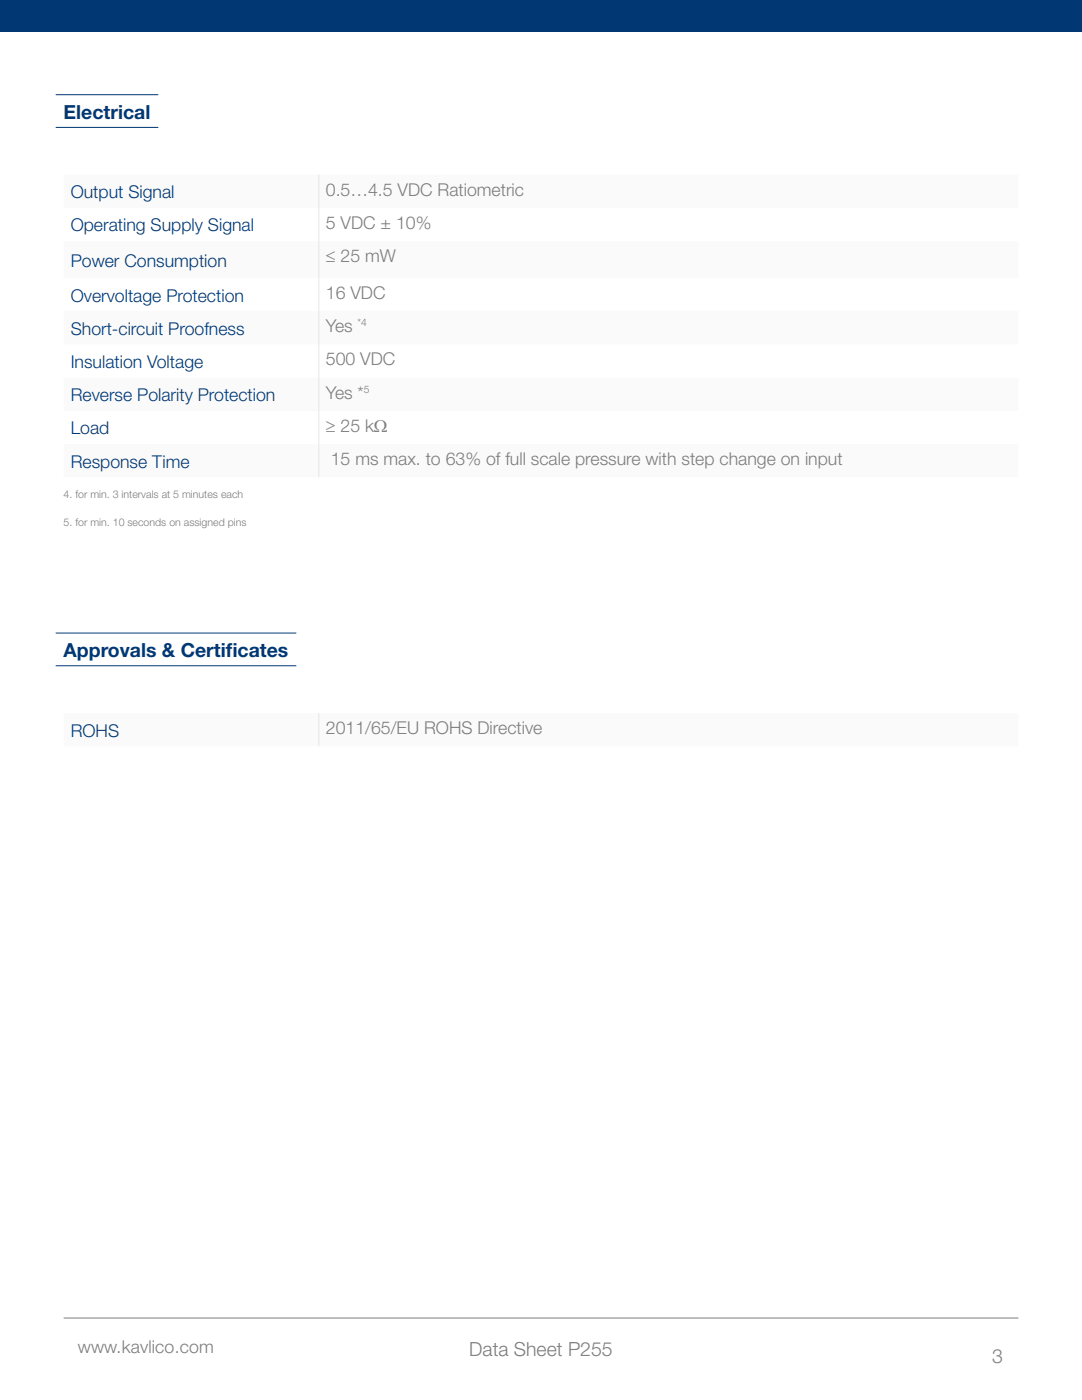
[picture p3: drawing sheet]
<svg xmlns="http://www.w3.org/2000/svg" width="216mm" height="279mm" viewBox="0 0 216 279" stroke-linecap="round" stroke-linejoin="round" font-family="sans-serif">
<defs><g id="words">
<g font-size="3.9" fill="#013874">
<text x="12.7" y="23.7">Electrical</text>
<text x="12.7" y="131.2">Approvals &amp; Certif</text>
<text x="45" y="131.2">icates</text>
</g>
<g font-size="3.9" fill="#7b7c7b">
<text x="93.6" y="270.6">Data Sheet P255</text>
<text x="198" y="272.1">3</text>
</g>
<g font-size="3.5" fill="#013874">
<text x="14.1" y="39.6">Output Signal</text>
<text x="14.1" y="46.2">Operating Supply Signal</text>
<text x="14.1" y="53.2">Power Consumption</text>
<text x="14.1" y="60.2">Overvoltage Protection</text>
<text x="14.1" y="66.8">Short-circuit Proofness</text>
<text x="14.1" y="73.4">Insulation Voltage</text>
<text x="14.1" y="80.1">Reverse Polarity Protection</text>
<text x="14.1" y="86.7">Load</text>
<text x="14.1" y="93.3">Response Time</text>
<text x="14.1" y="147">ROHS</text>
</g>
<g font-size="3.5" fill="#7b7c7b">
<text x="65" y="39.1">0.5…4.5 VDC Ratiometric</text>
<text x="65" y="45.7">5 VDC ± 10%</text>
<text x="65" y="52.3">≤ 25 mW</text>
<text x="65" y="59.7">16 VDC</text>
<text x="65" y="66.3">Yes</text>
<text x="65" y="72.9">500 VDC</text>
<text x="65" y="79.6">Yes *</text>
<text x="65" y="86.2">≥ 25 kΩ</text>
<text x="66" y="92.8">15 ms max. to 63% of full scale pressure with step change on input</text>
<text x="65" y="146.5">2011/65/EU ROHS Directive</text>
<text x="15.5" y="270">www.kavlico.com</text>
</g>
<g font-size="2.1" fill="#7b7c7b">
<text x="71.4" y="65.1">*4</text>
<text x="72.6" y="78.4">5</text>
<text x="12.7" y="99.4">4. for min. 3 intervals at 5 minutes each</text>
<text x="12.7" y="104.9">5. for min. 10 seconds on assigned pins</text>
</g>
</g></defs>
<path d="M12.7 263h190.5" fill="none" stroke="#7b7c7b" stroke-width=".2"/>
<path d="M-.1 -.1h216v6.5h-216z" fill="#013874"/>
<path d="M11.1 18.9h20.5M11.1 25.4h20.5M11.1 126.3h48M11.1 132.9h48" fill="none" stroke="#013874" stroke-width=".2"/>
<path d="M12.7 34.9h50.9v6.6h-50.9zM63.6 34.9h139.6v6.6h-139.6zM12.7 48.1h50.9v7.4h-50.9zM63.6 48.1h139.6v7.4h-139.6zM12.7 62.1h50.9v6.6h-50.9zM63.6 62.1h139.6v6.6h-139.6zM12.7 75.4h50.9v6.6h-50.9zM63.6 75.4h139.6v6.6h-139.6zM12.7 88.6h50.9v6.6h-50.9zM63.6 88.6h139.6v6.6h-139.6z" fill="#fafafa"/>
<path d="M63.6 34.9v60.3" fill="none" stroke="#e6e7e9" stroke-width=".2"/>
<path d="M12.7 142.3h50.9v6.6h-50.9zM63.6 142.3h139.6v6.6h-139.6z" fill="#fafafa"/>
<path d="M63.6 142.3v6.6" fill="none" stroke="#e6e7e9" stroke-width=".2"/>
<use href="#words"/>
</svg>
